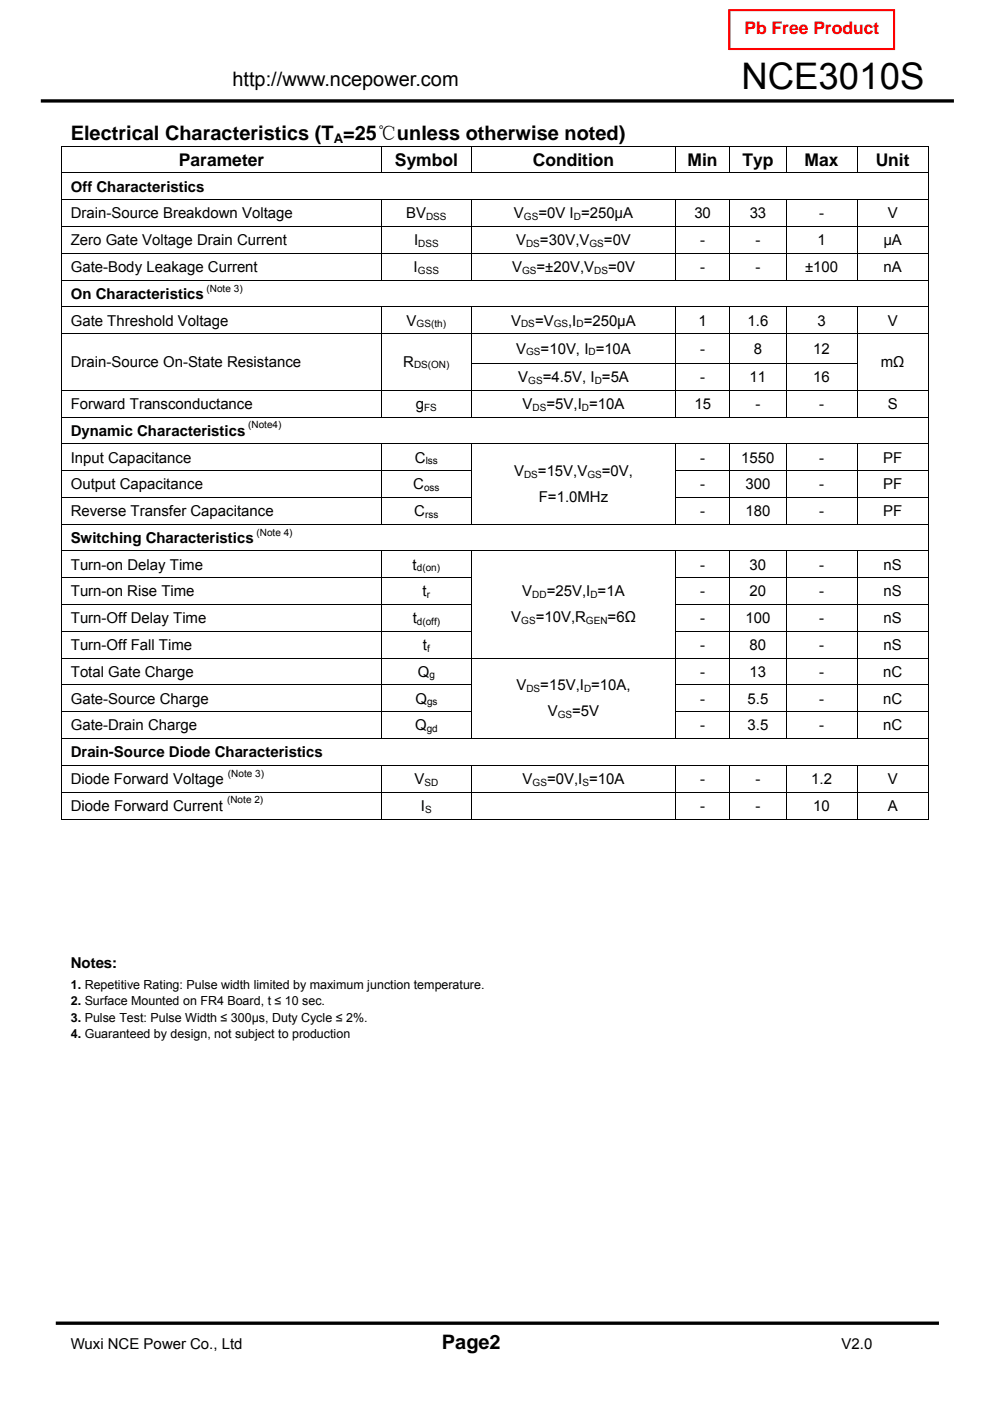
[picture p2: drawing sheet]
<svg xmlns="http://www.w3.org/2000/svg" width="210mm" height="297mm" viewBox="0 0 210 297" stroke-linecap="round" stroke-linejoin="round" font-family="sans-serif">
<defs><g id="words">
<text font-size="7.8" x="157.2" y="18.9">NCE3010S</text>
<g font-size="4.2">
<text x="49.3" y="18.3">http://www.ncepower.com</text>
<text x="15" y="29.7">Electrical Characteristics (T =25℃unless otherwise noted)</text>
<text x="93.7" y="286.1">Page2</text>
</g>
<text font-size="3.7" fill="#f00" x="157.9" y="7.1">Pb Free Product</text>
<g font-size="3.7">
<text x="38" y="35.2">Parameter</text>
<text x="83.8" y="35.2">Symbol</text>
<text x="113" y="35.2">Condition</text>
<text x="145.8" y="35.2">Min</text>
<text x="157.5" y="35.2">Typ</text>
<text x="170.7" y="35.2">Max</text>
<text x="185.7" y="35.2">Unit</text>
</g>
<g font-size="3.2">
<text x="15" y="40.7">Off Characteristics</text>
<text x="15" y="46.3">Drain-Source Breakdown Voltage</text>
<text x="86.2" y="46.3">BV</text>
<text x="109" y="46.3">V</text>
<text x="114.2" y="46.3">=0V I =250μA</text>
<text x="147.3" y="46.3">30</text>
<text x="159" y="46.3">33</text>
<text x="173.7" y="46.3">-</text>
<text x="188.3" y="46.3">V</text>
<text x="15" y="52">Zero Gate Voltage Drain Current</text>
<text x="87.8" y="52">I</text>
<text x="109.5" y="52">V</text>
<text x="114.5" y="52">=30V,V</text>
<text x="128.1" y="52">=0V</text>
<text x="148.5" y="52">-</text>
<text x="160.2" y="52">-</text>
<text x="173.4" y="52">1</text>
<text x="187.4" y="52">μA</text>
<text x="15" y="57.7">Gate-Body Leakage Current</text>
<text x="87.7" y="57.7">I</text>
<text x="108.6" y="57.7">V</text>
<text x="113.8" y="57.7">=±20V,V</text>
<text x="129" y="57.7">=0V</text>
<text x="148.5" y="57.7">-</text>
<text x="160.2" y="57.7">-</text>
<text x="170.7" y="57.7">±100</text>
<text x="187.4" y="57.7">nA</text>
<text x="15" y="63.4">On Characteristics</text>
<text x="15" y="69">Gate Threshold Voltage</text>
<text x="86.2" y="69">V</text>
<text x="108.4" y="69">V</text>
<text x="113.5" y="69">=V</text>
<text x="120.5" y="69">,I =250μA</text>
<text x="148.1" y="69">1</text>
<text x="158.6" y="69">1.6</text>
<text x="173.4" y="69">3</text>
<text x="188.3" y="69">V</text>
<text x="15" y="77.8">Drain-Source On-State Resistance</text>
<text x="85.5" y="77.8">R</text>
<text x="109.5" y="75">V</text>
<text x="114.7" y="75">=10V, I =10A</text>
<text x="148.5" y="75">-</text>
<text x="159.9" y="75">8</text>
<text x="172.5" y="75">12</text>
<text x="186.8" y="77.8">mΩ</text>
<text x="109.9" y="81">V</text>
<text x="115.1" y="81">=4.5V, I =5A</text>
<text x="148.5" y="81">-</text>
<text x="159" y="81">11</text>
<text x="172.5" y="81">16</text>
<text x="15" y="86.7">Forward Transconductance</text>
<text x="88.2" y="86.7">g</text>
<text x="110.9" y="86.7">V</text>
<text x="115.9" y="86.7">=5V,I =10A</text>
<text x="147.3" y="86.7">15</text>
<text x="160.3" y="86.7">-</text>
<text x="173.8" y="86.7">-</text>
<text x="188.3" y="86.7">S</text>
<text x="15" y="92.4">Dynamic Characteristics</text>
<text x="15" y="98.1">Input Capacitance</text>
<text x="88" y="98.1">C</text>
<text x="109" y="100.9">V</text>
<text x="114.1" y="100.9">=15V,V</text>
<text x="127.7" y="100.9">=0V,</text>
<text x="148.5" y="98.1">-</text>
<text x="157.2" y="98.1">1550</text>
<text x="173.7" y="98.1">-</text>
<text x="187.3" y="98.1">PF</text>
<text x="15" y="103.7">Output Capacitance</text>
<text x="87.7" y="103.7">C</text>
<text x="114.3" y="106.4">F=1.0MHz</text>
<text x="148.5" y="103.7">-</text>
<text x="158.1" y="103.7">300</text>
<text x="173.7" y="103.7">-</text>
<text x="187.3" y="103.7">PF</text>
<text x="15" y="109.4">Reverse Transfer Capacitance</text>
<text x="87.9" y="109.4">C</text>
<text x="148.5" y="109.4">-</text>
<text x="158.1" y="109.4">180</text>
<text x="173.7" y="109.4">-</text>
<text x="187.3" y="109.4">PF</text>
<text x="15" y="115.1">Switching Characteristics</text>
<text x="15" y="120.8">Turn-on Delay Time</text>
<text x="87.5" y="120.8">t</text>
<text x="148.5" y="120.8">-</text>
<text x="159" y="120.8">30</text>
<text x="173.7" y="120.8">-</text>
<text x="187.4" y="120.8">nS</text>
<text x="15" y="126.4">Turn-on Rise Time</text>
<text x="89.6" y="126.4">t</text>
<text x="108.4" y="132">V</text>
<text x="110.8" y="126.4">V</text>
<text x="113.6" y="132">=10V,R</text>
<text x="116" y="126.4">=25V,I =1A</text>
<text x="128.9" y="132">=6Ω</text>
<text x="148.5" y="126.4">-</text>
<text x="159" y="126.4">20</text>
<text x="173.7" y="126.4">-</text>
<text x="187.4" y="126.4">nS</text>
<text x="15" y="132.1">Turn-Off Delay Time</text>
<text x="15" y="137.8">Turn-Off Fall Time</text>
<text x="87.5" y="132.1">t</text>
<text x="89.7" y="137.8">t</text>
<text x="148.5" y="137.8">-</text>
<text x="148.5" y="132.1">-</text>
<text x="158.1" y="132.1">100</text>
<text x="159" y="137.8">80</text>
<text x="173.7" y="137.8">-</text>
<text x="173.7" y="132.1">-</text>
<text x="187.4" y="137.8">nS</text>
<text x="187.4" y="132.1">nS</text>
<text x="15" y="143.5">Total Gate Charge</text>
<text x="88.6" y="143.5">Q</text>
<text x="148.5" y="143.5">-</text>
<text x="159" y="143.5">13</text>
<text x="173.7" y="143.5">-</text>
<text x="187.3" y="143.5">nC</text>
<text x="15" y="149.2">Gate-Source Charge</text>
<text x="88.1" y="149.2">Q</text>
<text x="109.5" y="146.3">V</text>
<text x="114.6" y="146.3">=15V,I =10A,</text>
<text x="148.5" y="149.2">-</text>
<text x="158.6" y="149.2">5.5</text>
<text x="173.7" y="149.2">-</text>
<text x="187.3" y="149.2">nC</text>
<text x="15" y="154.9">Gate-Drain Charge</text>
<text x="88" y="154.9">Q</text>
<text x="116.2" y="151.8">V</text>
<text x="121.4" y="151.8">=5V</text>
<text x="148.5" y="154.9">-</text>
<text x="158.6" y="154.9">3.5</text>
<text x="173.7" y="154.9">-</text>
<text x="187.3" y="154.9">nC</text>
<text x="15" y="160.6">Drain-Source Diode Characteristics</text>
<text x="15" y="166.2">Diode Forward Voltage</text>
<text x="87.9" y="166.2">V</text>
<text x="110.9" y="166.2">V</text>
<text x="116" y="166.2">=0V,I =10A</text>
<text x="148.5" y="166.2">-</text>
<text x="160.2" y="166.2">-</text>
<text x="172.1" y="166.2">1.2</text>
<text x="188.3" y="166.2">V</text>
<text x="15" y="171.9">Diode Forward Current</text>
<text x="89.3" y="171.9">I</text>
<text x="148.5" y="171.9">-</text>
<text x="160.2" y="171.9">-</text>
<text x="172.5" y="171.9">10</text>
<text x="188.3" y="171.9">A</text>
<text x="15" y="205.2">Notes:</text>
<text x="15" y="286.1">Wuxi NCE Power Co., Ltd</text>
<text x="178.5" y="286.1">V2.0</text>
</g>
<text font-size="2.8" x="70.8" y="30.2">A</text>
<g font-size="2.6">
<text x="15" y="209.6">1. Repetitive Rating: Pulse width limited by maximum junction temperature.</text>
<text x="15" y="213.1">2. Surface Mounted on FR4 Board, t ≤ 10 sec.</text>
<text x="15" y="216.6">3. Pulse Test: Pulse Width ≤ 300μs, Duty Cycle ≤ 2%.</text>
<text x="15" y="220.2">4. Guaranteed by design, not subject to production</text>
</g>
<g font-size="2.1">
<text x="90.4" y="46.7">DSS</text>
<text x="111.1" y="46.7">GS</text>
<text x="121.7" y="46.7">D</text>
<text x="88.7" y="52.3">DSS</text>
<text x="111.6" y="52.3">DS</text>
<text x="125" y="52.3">GS</text>
<text x="88.6" y="58">GSS</text>
<text x="110.7" y="58">GS</text>
<text x="126" y="58">DS</text>
<text x="43.8" y="61.8">(Note 3)</text>
<text x="88.4" y="69.4">GS(th)</text>
<text x="110.5" y="69.4">DS</text>
<text x="117.5" y="69.4">GS</text>
<text x="122.3" y="69.4">D</text>
<text x="111.6" y="75.4">GS</text>
<text x="124.8" y="75.4">D</text>
<text x="87.8" y="78.1">DS(ON)</text>
<text x="112" y="81.3">GS</text>
<text x="126.2" y="81.3">D</text>
<text x="90" y="87.1">FS</text>
<text x="113" y="87.1">DS</text>
<text x="123.4" y="87.1">D</text>
<text x="52.6" y="90.8">(Note4)</text>
<text x="90.3" y="98.4">lss</text>
<text x="111.1" y="101.3">DS</text>
<text x="124.6" y="101.3">GS</text>
<text x="89.9" y="104.1">oss</text>
<text x="54.4" y="113.6">(Note 4)</text>
<text x="90.2" y="109.8">rss</text>
<text x="88.4" y="121.1">d(on)</text>
<text x="90.5" y="126.8">r</text>
<text x="112.9" y="126.8">DD</text>
<text x="125.2" y="126.8">D</text>
<text x="88.4" y="132.5">d(off)</text>
<text x="110.6" y="132.3">GS</text>
<text x="124.3" y="132.3">GEN</text>
<text x="90.6" y="138.2">f</text>
<text x="91.1" y="143.8">g</text>
<text x="90.6" y="149.5">gs</text>
<text x="111.7" y="146.7">DS</text>
<text x="123.9" y="146.7">D</text>
<text x="90.5" y="155.2">gd</text>
<text x="118.3" y="152.2">GS</text>
<text x="48.3" y="164.7">(Note 3)</text>
<text x="90" y="166.6">SD</text>
<text x="113" y="166.6">GS</text>
<text x="123.5" y="166.6">S</text>
<text x="48.2" y="170.3">(Note 2)</text>
<text x="90.2" y="172.3">S</text>
</g>
</g></defs>
<path d="M8.7 21.4h193.6M11.8 280.5h187.4" fill="none" stroke="#000" stroke-width=".71" stroke-linecap="butt"/>
<path d="M154.7 2.1h34.9v8.3h-34.9z" fill="none" stroke="#f00" stroke-width=".44"/>
<path d="M13 30.9h.2v.2h-.2zM196.8 30.9h.2v.2h-.2zM13 76.9h.2v.2h-.2zM80.8 76.9h.2v.2h-.2zM196.8 76.9h.2v.2h-.2zM196.8 173.6h.2v.2h-.2z" fill="#000"/>
<g fill="none" stroke="#000" stroke-width=".21">
<path d="M13 31h184M13 36.7h184M13.1 31.1v5.5M13.1 36.7v5.6M80.9 31.1v5.5M100 31.1v5.5M143.3 31.1v5.5M154.7 31.1v5.5M166.8 31.1v5.5M181.8 31.1v5.5M196.9 31.1v5.5M196.9 36.7v5.6"/>
<path d="M13 42.4h184M13 48h184M13 53.7h184M13 59.4h184M13.1 42.4v5.5M13.1 48.1v5.5M13.1 53.8v5.5M13.1 59.5v5.5M80.9 42.4v5.5M80.9 48.1v5.5M80.9 53.8v5.5M100 42.4v5.5"/>
<path d="M100 48.1v5.5M100 53.8v5.5M143.3 42.4v5.5M143.3 48.1v5.5M143.3 53.8v5.5M154.7 42.4v5.5M154.7 48.1v5.5M154.7 53.8v5.5M166.8 42.4v5.5M166.8 48.1v5.5M166.8 53.8v5.5M181.8 42.4v5.5"/>
<path d="M181.8 48.1v5.5M181.8 53.8v5.5M196.9 42.4v5.5M196.9 48.1v5.5M196.9 53.8v5.5M196.9 59.5v5.5M13 65.1h184M13 70.7h184M13.1 65.2v5.5M13.1 70.8v6.1M13.1 77.1v5.6M80.9 65.2v5.5"/>
<path d="M80.9 70.8v6.1M80.9 77.1v5.6M99.9 77h82M100 65.2v5.5M100 70.8v6.1M100 77.1v5.6M143.3 65.2v5.5M143.3 70.8v6.1M143.3 77.1v5.6M154.7 65.2v5.5M154.7 70.8v6.1M154.7 77.1v5.6"/>
<path d="M166.8 65.2v5.5M166.8 70.8v6.1M166.8 77.1v5.6M181.8 65.2v5.5M181.8 70.8v6.1M181.8 77.1v5.6M196.9 65.2v5.5M196.9 70.8v6.1M196.9 77.1v5.6M13 82.7h184M13 88.4h184M13 94.1h184"/>
<path d="M13 99.8h87.1M13.1 82.8v5.5M13.1 88.5v5.5M13.1 94.2v5.5M13.1 99.9v5.5M80.9 82.8v5.5M80.9 94.2v5.5M80.9 99.9v5.5M100 82.8v5.5M100 94.2v5.5M100 99.9v5.5M143.3 99.8h53.7"/>
<path d="M143.3 82.8v5.5M143.3 94.2v5.5M143.3 99.9v5.5M154.7 82.8v5.5M154.7 94.2v5.5M154.7 99.9v5.5M166.8 82.8v5.5M166.8 94.2v5.5M166.8 99.9v5.5M181.8 82.8v5.5M181.8 94.2v5.5M181.8 99.9v5.5"/>
<path d="M196.9 82.8v5.5M196.9 88.5v5.5M196.9 94.2v5.5M196.9 99.9v5.5M13 105.5h87.1M13 111.1h184M13 116.8h184M13.1 105.5v5.6M13.1 111.2v5.5M13.1 116.9v5.5M80.9 105.5v5.6M80.9 116.9v5.5"/>
<path d="M100 105.5v5.6M100 116.9v5.5M143.3 105.5h53.7M143.3 105.5v5.6M143.3 116.9v5.5M154.7 105.5v5.6M154.7 116.9v5.5M166.8 105.5v5.6M166.8 116.9v5.5M181.8 105.5v5.6M181.8 116.9v5.5M196.9 105.5v5.6"/>
<path d="M196.9 111.2v5.5M196.9 116.9v5.5M13 122.5h87.1M13 128.2h87.1M13 133.9h87.1M13 139.5h184M13.1 122.6v5.5M13.1 128.3v5.5M13.1 133.9v5.5M13.1 139.6v5.5M80.9 122.6v5.5M80.9 128.3v5.5"/>
<path d="M80.9 133.9v5.5M80.9 139.6v5.5M100 122.6v5.5M100 128.3v5.5M100 133.9v5.5M100 139.6v5.5M143.3 122.5h53.7M143.3 128.2h53.7M143.3 133.9h53.7M143.3 122.6v5.5M143.3 128.3v5.5M143.3 133.9v5.5"/>
<path d="M143.3 139.6v5.5M154.7 122.6v5.5M154.7 128.3v5.5M154.7 133.9v5.5M154.7 139.6v5.5M166.8 122.6v5.5M166.8 128.3v5.5M166.8 133.9v5.5M166.8 139.6v5.5M181.8 122.6v5.5M181.8 128.3v5.5M181.8 133.9v5.5"/>
<path d="M181.8 139.6v5.5M196.9 122.6v5.5M196.9 128.3v5.5M196.9 133.9v5.5M196.9 139.6v5.5M13 145.2h87.1M13 150.9h87.1M13 156.6h184M13.1 145.3v5.5M13.1 151v5.5M13.1 156.7v5.5M80.9 145.3v5.5"/>
<path d="M80.9 151v5.5M100 145.3v5.5M100 151v5.5M143.3 145.2h53.7M143.3 150.9h53.7M143.3 145.3v5.5M143.3 151v5.5M154.7 145.3v5.5M154.7 151v5.5M166.8 145.3v5.5M166.8 151v5.5M181.8 145.3v5.5"/>
<path d="M181.8 151v5.5M196.9 145.3v5.5M196.9 151v5.5M196.9 156.7v5.5M13 162.3h184M13 168h184M13 173.7h67.8M13.1 162.3v5.6M13.1 168.1v5.7M80.9 162.3v5.6M80.9 168.1v5.7M81 173.7h18.9"/>
<path d="M100 162.3v5.6M100 168.1v5.7M100.1 173.7h43.2M143.3 162.3v5.6M143.3 168.1v5.7M143.4 173.7h11.3M154.7 162.3v5.6M154.7 168.1v5.7M154.8 173.7h11.9M166.8 162.3v5.6M166.8 168.1v5.7M166.8 173.7h14.9"/>
<path d="M181.8 162.3v5.6M181.8 168.1v5.7M181.9 173.7h14.9M196.9 162.3v5.6M196.9 168.1v5.7"/>
</g>
<use href="#words"/>
</svg>
